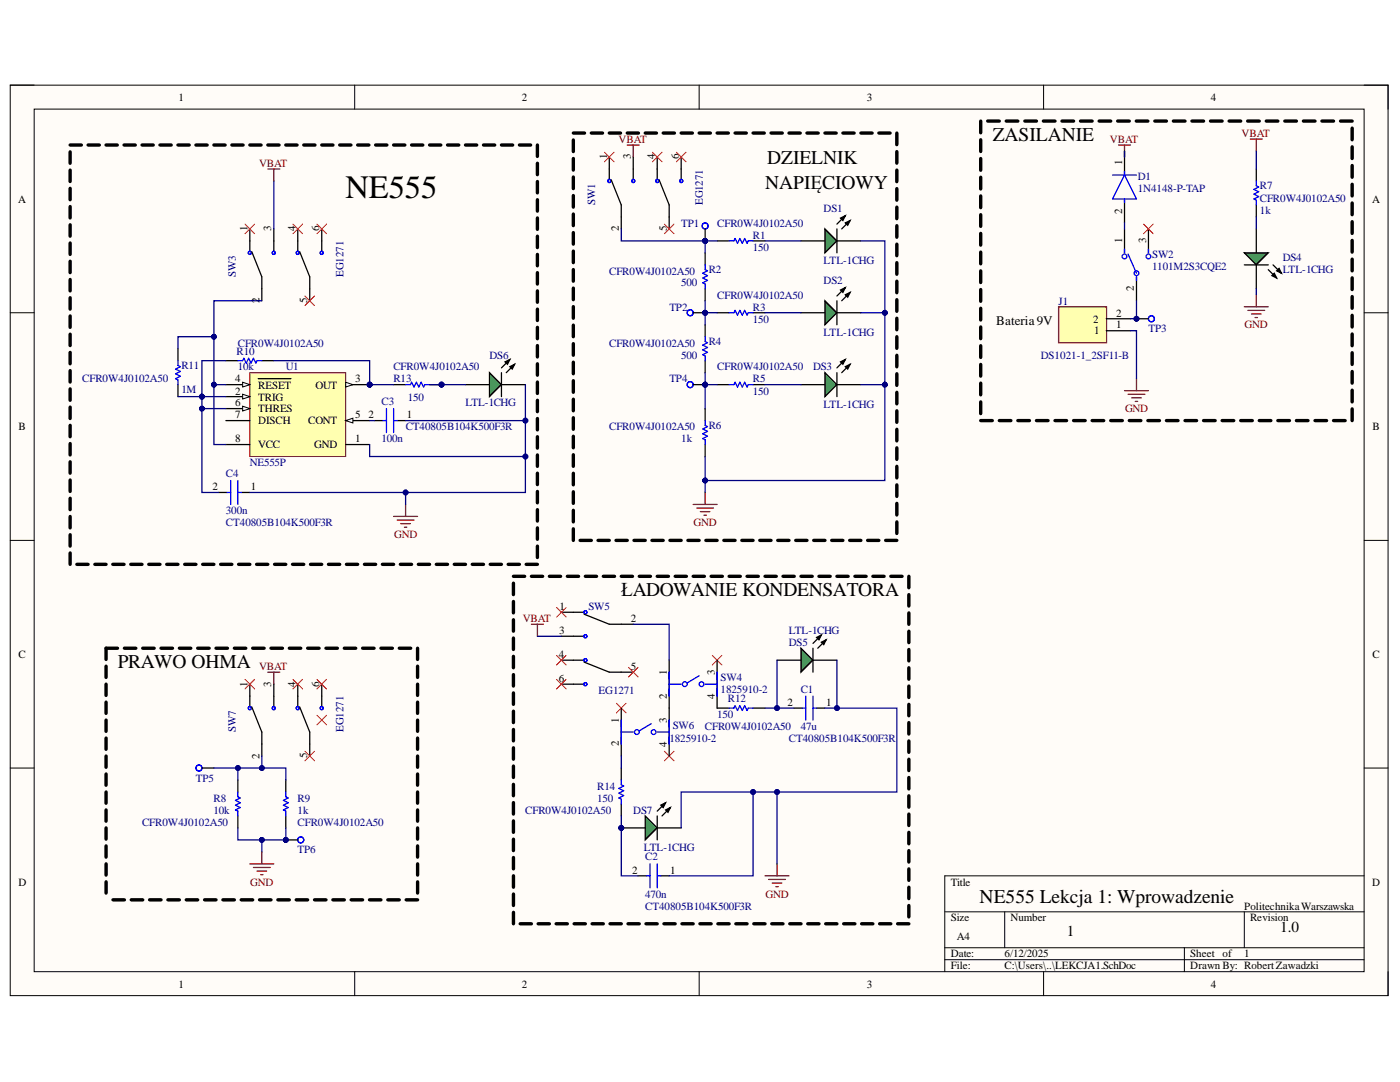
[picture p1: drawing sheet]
<svg xmlns="http://www.w3.org/2000/svg" width="279mm" height="216mm" viewBox="0 0 279 216" stroke-linecap="round" stroke-linejoin="round" font-family="sans-serif">
<defs><g id="words">
<text font-size="6.5" x="68.9" y="39.5">NE555</text>
<g font-size="3.9">
<text x="198.1" y="28.2">ZASILANIE</text>
<text x="153.1" y="32.6">DZIELNIK</text>
<text x="152.7" y="37.7">NAPIĘCIOWY</text>
<text x="123.9" y="119">ŁADOWANIE KONDENSATORA</text>
<text x="23.5" y="133.3">PRAWO OHMA</text>
<text x="195.5" y="180.1">NE555 Lekcja 1: Wprowadzenie</text>
</g>
<g font-size="3">
<text x="212.9" y="186.8">1</text>
<text x="255.5" y="186.1">1.0</text>
</g>
<text font-size="2.6" x="198.8" y="64.8">Bateria9V</text>
<g font-size="2.2">
<text x="35.6" y="20.1">1</text>
<text x="104.1" y="20.1">2</text>
<text x="173" y="20.1">3</text>
<text x="241.6" y="20.1">4</text>
<text x="121.1" y="31.8" transform="rotate(-90 121.1 31.8)">1</text>
<text x="125.9" y="31.8" transform="rotate(-90 125.9 31.8)">3</text>
<text x="130.7" y="31.8" transform="rotate(-90 130.7 31.8)">4</text>
<text x="135.4" y="31.8" transform="rotate(-90 135.4 31.8)">6</text>
<text x="223.9" y="33" transform="rotate(-90 223.9 33)">1</text>
<text x="3.6" y="40.4">A</text>
<text x="273.8" y="40.4">A</text>
<text x="49.4" y="46.2" transform="rotate(-90 49.4 46.2)">1</text>
<text x="54.1" y="46.2" transform="rotate(-90 54.1 46.2)">3</text>
<text x="59" y="46.2" transform="rotate(-90 59 46.2)">4</text>
<text x="63.7" y="46.2" transform="rotate(-90 63.7 46.2)">6</text>
<text x="123.5" y="46.2" transform="rotate(-90 123.5 46.2)">2</text>
<text x="133.1" y="46.2" transform="rotate(-90 133.1 46.2)">5</text>
<text x="223.9" y="42.6" transform="rotate(-90 223.9 42.6)">2</text>
<text x="223.9" y="48.5" transform="rotate(-90 223.9 48.5)">1</text>
<text x="228.8" y="48.5" transform="rotate(-90 228.8 48.5)">3</text>
<text x="226.3" y="58.1" transform="rotate(-90 226.3 58.1)">2</text>
<text x="51.8" y="60.5" transform="rotate(-90 51.8 60.5)">2</text>
<text x="61.3" y="60.5" transform="rotate(-90 61.3 60.5)">5</text>
<text x="218.2" y="64.4">2</text>
<text x="222.7" y="65.5">1</text>
<text x="222.7" y="63.2">2</text>
<text x="218.4" y="66.7">1</text>
<text x="47" y="76.3">4</text>
<text x="51.5" y="77.6">RESET</text>
<text x="62.9" y="77.6">OUT</text>
<text x="70.9" y="76.3">3</text>
<text x="47" y="78.7">2</text>
<text x="47" y="81.1">6</text>
<text x="47" y="83.5">7</text>
<text x="51.5" y="79.9">TRIG</text>
<text x="51.5" y="82.3">THRES</text>
<text x="70.9" y="83.5">5</text>
<text x="73.5" y="83.5">2</text>
<text x="81.2" y="83.5">1</text>
<text x="3.7" y="85.8">B</text>
<text x="47" y="88.3">8</text>
<text x="51.5" y="84.7">DISCH</text>
<text x="51.5" y="89.5">VCC</text>
<text x="61.5" y="84.7">CONT</text>
<text x="62.7" y="89.5">GND</text>
<text x="70.9" y="88.3">1</text>
<text x="273.9" y="85.8">B</text>
<text x="42.4" y="97.8">2</text>
<text x="50.1" y="97.8">1</text>
<text x="111.7" y="121.7">1</text>
<text x="125.9" y="124.2">2</text>
<text x="3.7" y="131.3">C</text>
<text x="111.5" y="131.3">4</text>
<text x="111.6" y="126.5">3</text>
<text x="273.9" y="131.3">C</text>
<text x="49.4" y="137" transform="rotate(-90 49.4 137)">1</text>
<text x="54.1" y="137" transform="rotate(-90 54.1 137)">3</text>
<text x="59" y="137" transform="rotate(-90 59 137)">4</text>
<text x="63.7" y="137" transform="rotate(-90 63.7 137)">6</text>
<text x="111.5" y="136.1">6</text>
<text x="125.9" y="133.7">5</text>
<text x="133.1" y="134.6" transform="rotate(-90 133.1 134.6)">1</text>
<text x="142.6" y="134.6" transform="rotate(-90 142.6 134.6)">3</text>
<text x="133.1" y="139.4" transform="rotate(-90 133.1 139.4)">2</text>
<text x="142.6" y="139.5" transform="rotate(-90 142.6 139.5)">4</text>
<text x="157.2" y="140.9">2</text>
<text x="164.9" y="140.9">1</text>
<text x="123.5" y="148.9" transform="rotate(-90 123.5 148.9)">2</text>
<text x="123.5" y="144.2" transform="rotate(-90 123.5 144.2)">1</text>
<text x="133.1" y="149" transform="rotate(-90 133.1 149)">4</text>
<text x="133.1" y="144.2" transform="rotate(-90 133.1 144.2)">3</text>
<text x="51.8" y="151.4" transform="rotate(-90 51.8 151.4)">2</text>
<text x="61.3" y="151.3" transform="rotate(-90 61.3 151.3)">5</text>
<text x="3.7" y="176.8">D</text>
<text x="126.1" y="174.3">2</text>
<text x="133.8" y="174.3">1</text>
<text x="189.8" y="176.8">Title</text>
<text x="273.8" y="176.8">D</text>
<text x="189.8" y="183.9">Size</text>
<text x="201.7" y="183.9">Number</text>
<text x="248.3" y="181.5">PolitechnikaWarszawska</text>
<text x="249.5" y="183.9">Revision</text>
<text x="189.8" y="191.1">Date:</text>
<text x="190.9" y="187.5">A4</text>
<text x="200.5" y="191.1">6/12/2025</text>
<text x="237.6" y="191.1">Sheet of</text>
<text x="248.3" y="191.1">1</text>
<text x="35.6" y="197.1">1</text>
<text x="104.1" y="197.1">2</text>
<text x="173" y="197.1">3</text>
<text x="189.8" y="193.4">File:</text>
<text x="200.5" y="193.4">C:\Users\..\LEKCJA1.SchDoc</text>
<text x="237.6" y="193.4">Drawn By: RobertZawadzki</text>
<text x="241.6" y="197.1">4</text>
</g>
<g font-size="2.2" fill="#800000">
<text x="123.4" y="28.5">VBAT</text>
<text x="221.5" y="28.5">VBAT</text>
<text x="247.8" y="27.3">VBAT</text>
<text x="51.7" y="33.3">VBAT</text>
<text x="248.4" y="65.5">GND</text>
<text x="224.5" y="82.3">GND</text>
<text x="78.7" y="107.4">GND</text>
<text x="138.4" y="105">GND</text>
<text x="104.3" y="124.2">VBAT</text>
<text x="51.7" y="133.7">VBAT</text>
<text x="49.9" y="176.8">GND</text>
<text x="152.8" y="179.1">GND</text>
</g>
<g font-size="2.2" fill="#000080">
<text x="227.1" y="35.9">D1</text>
<text x="118.8" y="40.9" transform="rotate(-90 118.8 40.9)">SW1</text>
<text x="140.3" y="40.9" transform="rotate(-90 140.3 40.9)">EG1271</text>
<text x="227.1" y="38.3">1N4148-P-TAP</text>
<text x="251.4" y="37.8">R7</text>
<text x="251.4" y="40.3">CFR0W4J0102A50</text>
<text x="136" y="45.2">TP1</text>
<text x="143.1" y="45.2">CFR0W4J0102A50</text>
<text x="150.2" y="47.6">R1</text>
<text x="164.4" y="42.4">DS1</text>
<text x="251.4" y="42.6">1k</text>
<text x="150.2" y="50.1">150</text>
<text x="164.4" y="52.7">LTL-1CHG</text>
<text x="229.9" y="51.4">SW2</text>
<text x="229.9" y="53.9">1101M2S3CQE2</text>
<text x="256" y="52.2">DS4</text>
<text x="47" y="55.2" transform="rotate(-90 47 55.2)">SW3</text>
<text x="68.5" y="55.2" transform="rotate(-90 68.5 55.2)">EG1271</text>
<text x="121.6" y="54.8">CFR0W4J0102A50</text>
<text x="136" y="57.2">500</text>
<text x="141.4" y="54.5">R2</text>
<text x="143.1" y="59.6">CFR0W4J0102A50</text>
<text x="164.4" y="56.7">DS2</text>
<text x="256" y="54.5">LTL-1CHG</text>
<text x="133.6" y="62">TP2</text>
<text x="150.2" y="64.4">150</text>
<text x="150.2" y="62">R3</text>
<text x="211.2" y="60.8">J1</text>
<text x="47.2" y="70.8">R10</text>
<text x="47.5" y="69.2">CFR0W4J0102A50</text>
<text x="97.7" y="71.5">DS6</text>
<text x="121.6" y="69.2">CFR0W4J0102A50</text>
<text x="136" y="71.5">500</text>
<text x="141.4" y="68.9">R4</text>
<text x="164.4" y="67">LTL-1CHG</text>
<text x="207.7" y="71.5">DS1021-1_2SF11-B</text>
<text x="229.2" y="66.3">TP3</text>
<text x="16.4" y="76.3">CFR0W4J0102A50</text>
<text x="36.2" y="73.7">R11</text>
<text x="47.5" y="73.9">10k</text>
<text x="57" y="73.9">U1</text>
<text x="78.5" y="76.3">R13</text>
<text x="78.5" y="73.9">CFR0W4J0102A50</text>
<text x="133.6" y="76.3">TP4</text>
<text x="143.1" y="73.9">CFR0W4J0102A50</text>
<text x="150.2" y="76.3">R5</text>
<text x="162.3" y="73.9">DS3</text>
<text x="36.2" y="78.5">1M</text>
<text x="76.1" y="80.8">C3</text>
<text x="81.4" y="79.9">150</text>
<text x="92.9" y="81.1">LTL-1CHG</text>
<text x="150.2" y="78.7">150</text>
<text x="164.4" y="81.4">LTL-1CHG</text>
<text x="76.1" y="88.3">100n</text>
<text x="81" y="85.8">CT40805B104K500F3R</text>
<text x="121.6" y="85.8">CFR0W4J0102A50</text>
<text x="136" y="88.3">1k</text>
<text x="141.4" y="85.7">R6</text>
<text x="45.1" y="95.2">C4</text>
<text x="49.8" y="93">NE555P</text>
<text x="45.1" y="102.6">300n</text>
<text x="45.1" y="105">CT40805B104K500F3R</text>
<text x="117.4" y="121.7">SW5</text>
<text x="157.4" y="128.9">DS5</text>
<text x="157.4" y="126.5">LTL-1CHG</text>
<text x="143.8" y="135.8">SW4</text>
<text x="119.5" y="138.4">EG1271</text>
<text x="143.1" y="143.3">150</text>
<text x="143.8" y="138.2">1825910-2</text>
<text x="145.3" y="140.1">R12</text>
<text x="159.8" y="138.2">C1</text>
<text x="47" y="146.1" transform="rotate(-90 47 146.1)">SW7</text>
<text x="68.5" y="146.1" transform="rotate(-90 68.5 146.1)">EG1271</text>
<text x="133.6" y="148">1825910-2</text>
<text x="134.3" y="145.4">SW6</text>
<text x="140.7" y="145.6">CFR0W4J0102A50</text>
<text x="157.4" y="148">CT40805B104K500F3R</text>
<text x="159.8" y="145.6">47u</text>
<text x="39.1" y="156">TP5</text>
<text x="42.6" y="160">R8</text>
<text x="59.4" y="160">R9</text>
<text x="119.2" y="160">150</text>
<text x="119.2" y="157.6">R14</text>
<text x="28.3" y="164.8">CFR0W4J0102A50</text>
<text x="42.6" y="162.4">10k</text>
<text x="59.4" y="162.4">1k</text>
<text x="59.4" y="164.8">CFR0W4J0102A50</text>
<text x="104.8" y="162.4">CFR0W4J0102A50</text>
<text x="126.4" y="162.4">DS7</text>
<text x="59.4" y="170.2">TP6</text>
<text x="128.5" y="169.8">LTL-1CHG</text>
<text x="128.8" y="171.7">C2</text>
<text x="128.8" y="179.1">470n</text>
<text x="128.8" y="181.5">CT40805B104K500F3R</text>
</g>
</g></defs>
<path d="M2 17h275v181.7h-275z" fill-rule="evenodd" fill="#fffcf8"/>
<path d="M2 17h275v181.7h-275z" fill="none" stroke="#000" stroke-width=".2"/>
<path d="M6.8 21.8h265.4v172.1h-265.4z" fill-rule="evenodd" fill="#fffcf8"/>
<g fill="none" stroke="#000" stroke-width=".2">
<path d="M2 17h4.8M70.8 17v4.8M139.5 17v4.8M208.3 17v4.8M272.2 17h4.8v4.8M6.8 21.8h265.4v172.1h-265.4zM2 62.4h4.8M272.2 62.4h4.8M2 107.8h4.8M272.2 107.8h4.8M2 153.2h4.8M272.2 153.2h4.8"/>
<path d="M272.2 174.8h-83.7v19.1M70.8 193.9v4.8M139.5 193.9v4.8M188.5 181.9h83.7M188.5 189.1h83.7M188.5 191.5h83.7M200.5 181.9v7.2M208.3 193.9v4.8M236.4 189.1v4.8M248.3 181.9v7.2M277 193.9v4.8"/>
</g>
<circle cx="73.8" cy="76.7" r=".48" fill="#000080"/>
<circle cx="73.8" cy="76.7" r=".48" fill="none" stroke="#000080" stroke-width=".2"/>
<path d="M49.9 74.4h19.1v16.7h-19.1z" fill-rule="evenodd" fill="#ffffb0"/>
<path d="M49.9 74.4h19.1v16.7h-19.1z" fill="none" stroke="#800000" stroke-width=".2"/>
<path d="M45.1 79.1h4.8M69 88.7h4.8" fill="none" stroke="#000" stroke-width=".25"/>
<path d="M48.4 78.7l1.5 .4-1.5 .5z" fill="#f8fcff"/>
<path d="M48.4 78.7l1.5 .4-1.5 .5z" fill="none" stroke="#000" stroke-width=".2"/>
<path d="M69 76.8h4.8" fill="none" stroke="#000" stroke-width=".25"/>
<path d="M69 76.3l1.4 .5-1.4 .4z" fill="#f8fcff"/>
<path d="M69 76.3l1.4 .5-1.4 .4z" fill="none" stroke="#000" stroke-width=".2"/>
<circle cx="73.8" cy="76.7" r=".48" fill="#000080"/>
<circle cx="73.8" cy="76.7" r=".48" fill="none" stroke="#000080" stroke-width=".2"/>
<path d="M45.1 76.8h4.8" fill="none" stroke="#000" stroke-width=".25"/>
<path d="M48.4 76.3l1.5 .5-1.5 .4z" fill="#f8fcff"/>
<path d="M48.4 76.3l1.5 .5-1.5 .4z" fill="none" stroke="#000" stroke-width=".2"/>
<path d="M51.5 75.6h6.6M69 83.9h4.8" fill="none" stroke="#000" stroke-width=".25"/>
<path d="M69 83.9l1.4-.5v1z" fill="#f8fcff"/>
<path d="M69 83.9l1.4-.5v1z" fill="none" stroke="#000" stroke-width=".2"/>
<path d="M45.1 81.5h4.8" fill="none" stroke="#000" stroke-width=".25"/>
<path d="M48.4 81.1l1.5 .4-1.5 .5z" fill="#f8fcff"/>
<path d="M48.4 81.1l1.5 .4-1.5 .5z" fill="none" stroke="#000" stroke-width=".2"/>
<path d="M92.9 76.8h4.8M100.1 76.8h4.8M45.1 83.9h4.8M45.1 88.7h4.8" fill="none" stroke="#000" stroke-width=".25"/>
<path d="M78.6 103h4.7M79.3 103.8h3.3M80 104.5h1.9M80.7 105.2h.5M80.9 100.7v2.3" fill="none" stroke="#800000" stroke-width=".25"/>
<path d="M97.7 74.4l2.4 2.4-2.4 2.3z" fill="#00bf00"/>
<path d="M35.5 69.6v2.4M35.5 76.8v2.3M45.1 72h2.4M52.3 72h2.3M97.7 74.4l2.4 2.4-2.4 2.3zM100.1 74.4v4.7M100.8 72.2l1-.5-.5 1zM101.8 73.2l.9-.5-.5 .9zM101.8 71.7l-1.7 1.7M102.7 72.7l-1.7 1.7" fill="none" stroke="#000" stroke-width=".25"/>
<path d="M100.8 72.2l1-.5-.5 1zM101.8 73.2l.9-.5-.5 .9z" fill="#000"/>
<path d="M35.5 72v.9l.5 .3-1 .4 1 .5-1 .5 1 .5-1 .5 .5 .2v1M47.5 72h.9l.3-.5 .4 .9 .5-.9 .5 .9 .5-.9 .5 .9 .2-.4h1" fill="none" stroke="#00f" stroke-width=".25"/>
<circle cx="88.1" cy="76.7" r=".48" fill="#000080"/>
<circle cx="88.1" cy="76.7" r=".48" fill="none" stroke="#000080" stroke-width=".2"/>
<path d="M85.7 76.8h2.4" fill="none" stroke="#000" stroke-width=".25"/>
<circle cx="88.1" cy="76.7" r=".48" fill="#000080"/>
<circle cx="88.1" cy="76.7" r=".48" fill="none" stroke="#000080" stroke-width=".2"/>
<path d="M224.4 30.1v4.8M224.4 39.7v4.8M250.7 45.7v4.8M250.7 52.9v4.7M78.6 76.8h2.3M43.6 98.3h1.7M48.2 98.3h1.7M74.7 83.9h1.7M79.3 83.9h1.6" fill="none" stroke="#000" stroke-width=".25"/>
<g fill="none" stroke="#00f" stroke-width=".25">
<path d="M222 34.9h4.8M224.4 34.9l2.4 4.8h-4.8zM224.4 34.2v.7M224.4 39.7v.7M80.9 76.8h1l.2-.5 .5 .9 .5-.9 .5 .9 .5-.9 .4 .9 .3-.4h.9M45.3 98.3h.7M46 95.9v4.8M47.5 95.9v4.8M47.5 98.3h.7M76.4 83.9h.7M77.1 81.5v4.8M78.6 81.5v4.8"/>
<path d="M78.6 83.9h.7"/>
</g>
<g fill="none" stroke="#800000" stroke-width=".25">
<path d="M223.2 28.9h2.4M224.4 28.9v2.4M249.5 27.7h2.4M250.7 27.7v2.4M250.7 58.8v2.4M224.4 78h4.8M225.1 78.7h3.4M225.8 79.4h2M226.8 75.6v2.4M248.3 61.2h4.8M249 61.9h3.4M249.8 62.7h1.9"/>
<path d="M250.5 63.4h.5M226.6 80.1h.4"/>
</g>
<path d="M248.3 50.5h4.8l-2.4 2.4z" fill="#00bf00"/>
<path d="M248.3 50.5h4.8l-2.4 2.4zM248.3 52.9h4.8M253.1 53.8l1.7 1.7M253.8 55l.5-.5 .5 1zM254.1 52.9l1.6 1.6M254.8 54l.5-.4 .4 .9z" fill="none" stroke="#000" stroke-width=".25"/>
<path d="M253.8 55l.5-.5 .5 1zM254.8 54l.5-.4 .4 .9z" fill="#000"/>
<path d="M211.3 61.2h9.5v7.2h-9.5z" fill-rule="evenodd" fill="#ffffb0"/>
<path d="M211.3 61.2h9.5v7.2h-9.5zM53.5 134.1h2.3M54.6 134.1v2.4M49.9 172.4h4.7M50.6 173.1h3.3M51.3 173.8h1.9M52 174.5h.5M52.3 170v2.4" fill="none" stroke="#800000" stroke-width=".25"/>
<path d="M250.7 33.7v2.4M250.7 40.9v2.4M220.8 66h4.8M220.8 63.6h4.8M47.5 155.6v2.4M57 155.6v2.4M47.5 162.8v2.4M57 162.8v2.4" fill="none" stroke="#000" stroke-width=".25"/>
<path d="M250.7 36.1v1l.5 .2-1 .5 1 .5-1 .4 1 .5-1 .5 .5 .2v1M47.5 158v1l.4 .2-.9 .5 .9 .5-.9 .5 .9 .4-.9 .5 .5 .3v.9M57 158v1l.5 .2-.9 .5 .9 .5-.9 .5 .9 .4-.9 .5 .4 .3v.9" fill="none" stroke="#00f" stroke-width=".25"/>
<circle cx="124" cy="165.2" r=".48" fill="#000080"/>
<circle cx="124" cy="165.2" r=".48" fill="none" stroke="#000080" stroke-width=".2"/>
<path d="M124 165.2h4.8" fill="none" stroke="#000" stroke-width=".25"/>
<circle cx="124" cy="165.2" r=".48" fill="#000080"/>
<circle cx="124" cy="165.2" r=".48" fill="none" stroke="#000080" stroke-width=".2"/>
<path d="M131.2 165.2h4.7" fill="none" stroke="#000" stroke-width=".25"/>
<path d="M128.8 162.8l2.4 2.4-2.4 2.4z" fill="#00bf00"/>
<path d="M155.1 131.7h4.8M162.2 131.7h4.8M128.8 162.8l2.4 2.4-2.4 2.4zM131.2 162.8v4.8M131.9 160.7l.9-.5-.4 .9zM132.8 161.6l1-.5-.5 1zM132.8 160.2l-1.6 1.7M133.8 161.1l-1.7 1.7" fill="none" stroke="#000" stroke-width=".25"/>
<path d="M131.9 160.7l.9-.5-.4 .9zM132.8 161.6l1-.5-.5 1z" fill="#000"/>
<path d="M159.9 129.3l2.3 2.4-2.3 2.4z" fill="#00bf00"/>
<g fill="none" stroke="#000" stroke-width=".25">
<path d="M159.9 48.1h4.7M167 48.1h4.8M159.9 129.3l2.3 2.4-2.3 2.4zM162.2 129.3v4.8M163 127.2l.9-.5-.5 1zM163.9 128.1l1-.4-.5 .9zM163.9 126.7l-1.7 1.7M164.9 127.7l-1.7 1.6M124 153.2v2.4M143.1 141.3h2.4M150.3 141.3h2.4M158.4 141.3h1.7"/>
<path d="M163 141.3h1.6M124 160.4v2.4M127.3 174.8h1.7M131.9 174.8h1.7"/>
</g>
<path d="M163 127.2l.9-.5-.5 1zM163.9 128.1l1-.4-.5 .9z" fill="#000"/>
<path d="M160.8 138.9v4.8M162.2 138.9v4.8M124 155.6v1l.5 .2-1 .5 1 .5-1 .5 1 .4-1 .5 .5 .3v.9M145.5 141.3h1l.2-.5 .5 1 .5-1 .4 1 .5-1 .5 1 .2-.5h1M160.1 141.3h.7M162.2 141.3h.8M129 174.8h.7M129.7 172.4v4.8M131.2 172.4v4.8M131.2 174.8h.7" fill="none" stroke="#00f" stroke-width=".25"/>
<path d="M106.1 124.6h2.3M107.3 124.6v2.4M152.7 174.8h4.8M153.4 175.5h3.4M154.1 176.2h1.9M154.8 176.9h.5M155.1 172.4v2.4" fill="none" stroke="#800000" stroke-width=".25"/>
<path d="M164.6 45.7l2.4 2.4-2.4 2.4z" fill="#00bf00"/>
<path d="M164.6 45.7l2.4 2.4-2.4 2.4zM167 45.7v4.8M167.7 43.5l1-.5-.5 1zM168.7 44.5l1-.5-.5 1zM168.7 43l-1.7 1.7M169.7 44l-1.7 1.7M159.9 62.4h4.7M167 62.4h4.8" fill="none" stroke="#000" stroke-width=".25"/>
<path d="M167.7 43.5l1-.5-.5 1zM168.7 44.5l1-.5-.5 1z" fill="#000"/>
<path d="M164.6 60l2.4 2.4-2.4 2.4z" fill="#00bf00"/>
<path d="M167.7 57.9l1-.5-.5 .9zM168.7 58.8l1-.5-.5 1zM168.7 57.4l-1.7 1.7M169.7 58.3l-1.7 1.7M159.9 76.8h4.7M164.6 60l2.4 2.4-2.4 2.4zM167 60v4.8M167 76.8h4.8" fill="none" stroke="#000" stroke-width=".25"/>
<path d="M167.7 57.9l1-.5-.5 .9zM168.7 58.8l1-.5-.5 1z" fill="#000"/>
<path d="M164.6 74.4l2.4 2.4-2.4 2.3z" fill="#00bf00"/>
<g fill="none" stroke="#000" stroke-width=".25">
<path d="M140.7 50.5v2.3M140.7 57.6v2.4M224.4 45.7v4.8M226.8 55.2v4.8M229.2 45.7v4.8M140.7 64.8v2.4M140.7 72v2.4M143.1 62.4h2.4M143.1 76.8h2.4M150.3 62.4h2.4M150.3 76.8h2.4M164.6 74.4l2.4 2.4-2.4 2.3z"/>
<path d="M167 74.4v4.7M167.7 72.2l1-.5-.5 1zM168.7 73.2l1-.5-.5 .9zM168.7 71.7l-1.7 1.7M169.7 72.7l-1.7 1.7M140.7 81.5v2.4M140.7 88.7v2.4M133.6 131.7v19.2M143.1 131.7v9.6M124 141.3v9.6"/>
</g>
<path d="M167.7 72.2l1-.5-.5 1zM168.7 73.2l1-.5-.5 .9z" fill="#000"/>
<g fill="none" stroke="#00f" stroke-width=".25">
<path d="M140.7 52.8v1l.5 .2-1 .5 1 .5-1 .5 1 .5-1 .4 .5 .3v.9M224.4 49.7v.8M225.1 50.7l1.7 3.8M226.8 55.2v.8M229.2 49.7v.8M140.7 67.2v.9l.5 .3-1 .5 1 .4-1 .5 1 .5-1 .5 .5 .2v1M145.5 62.4h1l.2-.5 .5 1 .5-1 .4 1 .5-1 .5 1 .2-.5h1M145.5 76.8h1l.2-.5 .5 .9 .5-.9 .4 .9 .5-.9 .5 .9 .2-.4h1M140.7 83.9v1l.5 .2-1 .5 1 .5-1 .5 1 .4-1 .5 .5 .2v1M133.6 134.1v4.8M133.6 136.5h2.3M139.5 134.8l-2.4 1.5"/>
<path d="M140.7 136.5h2.4M143.1 134.1v4.8M124 146.1h2.4M124 143.7v4.8M130 144.4l-2.4 1.4M131.2 146.1h2.4M133.6 143.7v4.8"/>
<circle cx="224.4" cy="51.2" r=".48"/>
<circle cx="226.8" cy="54.5" r=".48"/>
<circle cx="229.2" cy="51.2" r=".48"/>
<circle cx="136.7" cy="136.5" r=".48"/>
<circle cx="140" cy="136.5" r=".48"/>
<circle cx="127.1" cy="146.1" r=".48"/>
<circle cx="130.4" cy="146.1" r=".48"/>
</g>
<path d="M53.5 33.7h2.3M54.6 33.7v2.4M125.2 28.9h2.4M126.4 28.9v2.4M140.7 98.3v2.4M138.3 100.7h4.8M139 101.4h3.4M139.8 102.1h1.9M140.5 102.8h.5" fill="none" stroke="#800000" stroke-width=".25"/>
<path d="M228.2 44.7l2 1.9M230.2 44.7l-2 1.9M142.2 130.8l1.9 1.9M144.1 130.8l-1.9 1.9M123 140.3l1.9 2M124.9 140.3l-1.9 2M132.6 149.9l1.9 1.9M134.5 149.9l-1.9 1.9" fill="none" stroke="#f00" stroke-width=".2"/>
<g fill="none" stroke="#000" stroke-width=".68">
<path d="M14 30.3v2.3M14 33.9v2.3M14 37.6v2.3M14 28.9h2.2M17.6 28.9h2.2M21.2 28.9h2.2M24.8 28.9h2.2M28.3 28.9h2.3M31.9 28.9h2.3M35.5 28.9h2.3M39.1 28.9h2.2M42.7 28.9h2.2"/>
<path d="M46.3 28.9h2.2M49.9 28.9h2.2M53.5 28.9h2.2M57 28.9h2.3M60.6 28.9h2.3M64.2 28.9h2.3M67.8 28.9h2.2M71.4 28.9h2.2M75 28.9h2.2M78.6 28.9h2.2M82.1 28.9h2.3M85.7 28.9h2.3"/>
<path d="M89.3 28.9h2.3M92.9 28.9h2.2M96.5 28.9h2.2M100.1 28.9h2.2M103.7 28.9h2.2M107.3 28.9v2.3M107.3 32.6v2.3M107.3 36.2v2.3M107.3 39.9v2.2M114.4 27.9v2.3M114.4 31.6v2.3M114.4 35.3v2.3"/>
<path d="M114.4 39v2.3M114.4 26.5h2.3M118 26.5h2.3M121.6 26.5h2.2M125.2 26.5h2.2M128.8 26.5h2.2M132.4 26.5h2.2M135.9 26.5h2.3M139.5 26.5h2.3M143.1 26.5h2.3M146.7 26.5h2.2M150.3 26.5h2.2"/>
<path d="M153.9 26.5h2.2M157.5 26.5h2.2M161.1 26.5h2.2M164.6 26.5h2.3M168.2 26.5h2.3M171.8 26.5h2.3M175.4 26.5h2.2M179 26.5v2.4M179 30.2v2.4M179 33.9v2.4M179 37.6v2.3M195.7 24.2v2.3"/>
<path d="M195.7 27.9v2.3M195.7 31.6v2.4M195.7 35.4v2.3M195.7 39.1v2.3M197.1 24.2h2.3M200.8 24.2h2.3M204.5 24.2h2.3M208.2 24.2h2.3M211.9 24.2h2.4M215.6 24.2h2.4M219.4 24.2h2.3M223.1 24.2h2.3"/>
<path d="M226.8 24.2h2.3M230.5 24.2h2.3M234.2 24.2h2.3M237.9 24.2h2.3M241.6 24.2h2.3M245.3 24.2h2.3M249 24.2h2.3M252.7 24.2h2.3M256.4 24.2h2.3M260.1 24.2h2.3M263.8 24.2h2.3M267.5 24.2h2.3"/>
<path d="M269.8 25.6v2.3M269.8 29.3v2.3M269.8 33v2.4M269.8 36.8v2.3M14 41.2v2.3M14 44.9v2.2M14 48.5v2.3M14 52.1v2.3M14 55.8v2.2M14 59.4v2.3M107.3 43.5v2.3M107.3 47.1v2.3"/>
<path d="M107.3 50.8v2.2M107.3 54.4v2.3M107.3 58v2.3M114.4 42.7v2.3M114.4 46.4v2.3M114.4 50.1v2.3M114.4 53.8v2.3M114.4 57.5v2.3M179 41.3v2.3M179 45v2.3M179 48.7v2.3M179 52.4v2.3"/>
<path d="M179 56.1v2.3M179 59.8v2.3M195.7 42.8v2.4M195.7 46.6v2.3M195.7 50.3v2.3M195.7 54v2.4M195.7 57.8v2.3M269.8 40.5v2.3M269.8 44.2v2.4M269.8 48v2.3M269.8 51.7v2.3M269.8 55.4v2.4"/>
<path d="M269.8 59.2v2.3M14 63v2.3M14 66.7v2.3M14 70.3v2.3M14 74v2.2M14 77.6v2.3M107.3 61.7v2.3M107.3 65.3v2.3M107.3 69v2.2M107.3 72.6v2.3M107.3 76.2v2.3M107.3 79.9v2.2"/>
<path d="M114.4 61.2v2.3M114.4 64.9v2.3M114.4 68.6v2.3M114.4 72.3v2.3M114.4 76v2.3M114.4 79.7v2.3M179 63.5v2.3M179 67.2v2.3M179 70.9v2.3M179 74.6v2.3M179 78.3v2.3M195.7 61.5v2.3"/>
<path d="M195.7 65.2v2.4M195.7 69v2.3M195.7 72.7v2.4M195.7 76.5v2.3M269.8 62.9v2.3M269.8 66.7v2.3M269.8 70.4v2.3M269.8 74.1v2.4M269.8 77.9v2.3M14 81.2v2.3M14 84.9v2.2M14 88.5v2.3"/>
<path d="M14 92.1v2.3M14 95.8v2.3M14 99.4v2.3M107.3 83.5v2.3M107.3 87.1v2.3M107.3 90.8v2.3M107.3 94.4v2.3M107.3 98.1v2.2M114.4 83.4v2.3M114.4 87v2.4M114.4 90.7v2.3M114.4 94.4v2.3"/>
<path d="M114.4 98.1v2.3M179 82v2.3M179 85.7v2.3M179 89.4v2.3M179 93v2.4M179 96.7v2.4M195.7 80.2v2.3M195.7 83.9h2.3M199.4 83.9h2.3M203.1 83.9h2.3M206.8 83.9h2.4M210.5 83.9h2.4"/>
<path d="M214.3 83.9h2.3M218 83.9h2.3M221.7 83.9h2.3M225.4 83.9h2.3M229.1 83.9h2.3M232.8 83.9h2.3M236.5 83.9h2.3M240.2 83.9h2.3M243.9 83.9h2.3M247.6 83.9h2.3M251.3 83.9h2.3M255 83.9h2.3"/>
<path d="M258.7 83.9h2.3M262.4 83.9h2.4M266.1 83.9h2.4M269.8 81.6v2.3M14 103.1v2.2M14 106.7v2.3M14 110.3v2.3M15.3 112.6h2.3M18.9 112.6h2.3M22.5 112.6h2.3M26.1 112.6h2.2M29.7 112.6h2.2"/>
<path d="M33.3 112.6h2.2M36.9 112.6h2.2M40.4 112.6h2.3M44 112.6h2.3M47.6 112.6h2.3M51.2 112.6h2.3M54.8 112.6h2.2M58.4 112.6h2.2M62 112.6h2.2M65.6 112.6h2.2M69.1 112.6h2.3M72.7 112.6h2.3"/>
<path d="M76.3 112.6h2.3M79.9 112.6h2.2M83.5 112.6h2.2M87.1 112.6h2.2M90.7 112.6h2.2M94.2 112.6h2.3M97.8 112.6h2.3M101.4 112.6h2.3M102.5 116.4v2.3M102.5 115h2.2M105 112.6h2.3M106.1 115h2.2"/>
<path d="M107.3 101.7v2.3M107.3 105.3v2.3M107.3 109v2.2M109.6 115h2.3M113.2 115h2.3M114.4 101.8v2.3M114.4 105.5v2.3M115.8 107.8h2.2M116.8 115h2.3M119.4 107.8h2.2M120.4 115h2.2M122.9 107.8h2.3"/>
<path d="M124 115h2.2M126.5 107.8h2.3M127.6 115h2.2M130.1 107.8h2.3M131.2 115h2.2M133.7 107.8h2.2M134.7 115h2.3M137.3 107.8h2.2M138.3 115h2.3M140.9 107.8h2.2M141.9 115h2.3M144.5 107.8h2.2"/>
<path d="M145.5 115h2.2M148 107.8h2.3M149.1 115h2.2M151.6 107.8h2.3M152.7 115h2.2M155.2 107.8h2.3M156.3 115h2.2M158.8 107.8h2.3M159.9 115h2.2M162.4 107.8h2.2M163.4 115h2.3M166 107.8h2.2"/>
<path d="M167 115h2.3M169.6 107.8h2.2M170.6 115h2.3M173.2 107.8h2.2M174.2 115h2.2M176.7 107.8h2.3M177.8 115h2.2M179 100.4v2.4M179 104.1v2.3M181.4 115v2.3M181.4 118.7v2.2M21.2 132.9v2.3"/>
<path d="M21.2 136.5v2.3M23.5 129.3h-2.3v2.3M24.8 129.3h2.3M28.5 129.3h2.3M32.1 129.3h2.3M35.8 129.3h2.3M39.5 129.3h2.2M43.1 129.3h2.3M46.8 129.3h2.3M50.4 129.3h2.3M54.1 129.3h2.3M57.7 129.3h2.3"/>
<path d="M61.4 129.3h2.3M65.1 129.3h2.2M68.7 129.3h2.3M72.4 129.3h2.3M76 129.3h2.3M79.7 129.3h2.3M83.3 129.3v2.3M83.3 132.9v2.3M83.3 136.5v2.3M102.5 120v2.3M102.5 123.7v2.2M102.5 127.3v2.3"/>
<path d="M102.5 131v2.2M102.5 134.6v2.3M102.5 138.3v2.2M181.4 122.3v2.3M181.4 126v2.2M181.4 129.6v2.3M181.4 133.2v2.3M181.4 136.9v2.3M21.2 140.1v2.2M21.2 143.7v2.2M21.2 147.3v2.2M21.2 150.9v2.2"/>
<path d="M21.2 154.4v2.3M21.2 158v2.3M83.3 140.1v2.2M83.3 143.7v2.2M83.3 147.3v2.2M83.3 150.9v2.2M83.3 154.4v2.3M83.3 158v2.3M102.5 141.9v2.3M102.5 145.6v2.2M102.5 149.2v2.3M102.5 152.9v2.2"/>
<path d="M102.5 156.5v2.3M181.4 140.5v2.3M181.4 144.2v2.3M181.4 147.8v2.3M181.4 151.5v2.3M181.4 155.1v2.3M181.4 158.8v2.3M21.2 161.6v2.3M21.2 165.2v2.2M21.2 168.8v2.2M21.2 172.4v2.2M21.2 176v2.2"/>
<path d="M22.5 179.6h2.3M26.2 179.6h2.3M29.9 179.6h2.2M33.5 179.6h2.3M37.2 179.6h2.3M40.8 179.6h2.3M44.5 179.6h2.3M48.1 179.6h2.3M51.8 179.6h2.3M55.5 179.6h2.2M59.1 179.6h2.3M62.8 179.6h2.3"/>
<path d="M66.4 179.6h2.3M70.1 179.6h2.3M73.7 179.6h2.3M77.4 179.6h2.3M81.1 179.6h2.2M83.3 161.6v2.3M83.3 165.2v2.2M83.3 168.8v2.2M83.3 172.4v2.2M83.3 176v2.2M102.5 160.2v2.2M102.5 163.8v2.3"/>
<path d="M102.5 167.5v2.2M102.5 171.1v2.3M102.5 174.8v2.2M102.5 178.4v2.3M181.4 162.4v2.3M181.4 166.1v2.3M181.4 169.7v2.3M181.4 173.4v2.3M181.4 177v2.3M102.5 182v2.3M103.8 184.3h2.3M107.4 184.3h2.2"/>
<path d="M111 184.3h2.2M114.6 184.3h2.2M118.2 184.3h2.2M121.7 184.3h2.3M125.3 184.3h2.3M128.9 184.3h2.3M132.5 184.3h2.2M136.1 184.3h2.2M139.7 184.3h2.2M143.3 184.3h2.2M146.9 184.3h2.2M150.4 184.3h2.3"/>
<path d="M154 184.3h2.3M157.6 184.3h2.3M161.2 184.3h2.2M164.8 184.3h2.2M168.4 184.3h2.2M172 184.3h2.2M175.5 184.3h2.3M179.1 184.3h2.3M181.4 180.7v2.3"/>
</g>
<circle cx="57" cy="167.6" r=".48" fill="#000080"/>
<circle cx="57" cy="167.6" r=".48" fill="none" stroke="#000080" stroke-width=".2"/>
<circle cx="60" cy="167.6" r=".6" fill="none" stroke="#00f" stroke-width=".25"/>
<path d="M57 167.6h2.4" fill="none" stroke="#000" stroke-width=".25"/>
<circle cx="57" cy="167.6" r=".48" fill="#000080"/>
<circle cx="57" cy="167.6" r=".48" fill="none" stroke="#000080" stroke-width=".2"/>
<g fill="none" stroke="#00f" stroke-width=".25">
<path d="M145.5 48.1h1l.2-.5 .5 .9 .5-.9 .4 .9 .5-.9 .5 .9 .2-.4h1"/>
<circle cx="39.7" cy="153.2" r=".6"/>
</g>
<path d="M143.1 48.1h2.4M150.3 48.1h2.4M40.3 153.2h2.4" fill="none" stroke="#000" stroke-width=".25"/>
<circle cx="140.7" cy="48.1" r=".48" fill="#000080"/>
<circle cx="140.7" cy="48.1" r=".48" fill="none" stroke="#000080" stroke-width=".2"/>
<circle cx="140.7" cy="45.1" r=".6" fill="none" stroke="#00f" stroke-width=".25"/>
<path d="M140.7 45.7v2.4" fill="none" stroke="#000" stroke-width=".25"/>
<circle cx="140.7" cy="48.1" r=".48" fill="#000080"/>
<circle cx="140.7" cy="48.1" r=".48" fill="none" stroke="#000080" stroke-width=".2"/>
<circle cx="140.7" cy="62.4" r=".48" fill="#000080"/>
<circle cx="140.7" cy="62.4" r=".48" fill="none" stroke="#000080" stroke-width=".2"/>
<circle cx="137.7" cy="62.4" r=".6" fill="none" stroke="#00f" stroke-width=".25"/>
<path d="M138.3 62.4h2.4" fill="none" stroke="#000" stroke-width=".25"/>
<circle cx="140.7" cy="62.4" r=".48" fill="#000080"/>
<circle cx="140.7" cy="62.4" r=".48" fill="none" stroke="#000080" stroke-width=".2"/>
<circle cx="140.7" cy="76.7" r=".48" fill="#000080"/>
<circle cx="140.7" cy="76.7" r=".48" fill="none" stroke="#000080" stroke-width=".2"/>
<circle cx="137.7" cy="76.8" r=".6" fill="none" stroke="#00f" stroke-width=".25"/>
<path d="M138.3 76.8h2.4" fill="none" stroke="#000" stroke-width=".25"/>
<circle cx="140.7" cy="76.7" r=".48" fill="#000080"/>
<circle cx="140.7" cy="76.7" r=".48" fill="none" stroke="#000080" stroke-width=".2"/>
<circle cx="226.8" cy="63.6" r=".48" fill="#000080"/>
<circle cx="226.8" cy="63.6" r=".48" fill="none" stroke="#000080" stroke-width=".2"/>
<circle cx="229.8" cy="63.6" r=".6" fill="none" stroke="#00f" stroke-width=".25"/>
<path d="M226.8 63.6h2.4" fill="none" stroke="#000" stroke-width=".25"/>
<circle cx="226.8" cy="63.6" r=".48" fill="#000080"/>
<circle cx="226.8" cy="63.6" r=".48" fill="none" stroke="#000080" stroke-width=".2"/>
<g fill="none" stroke="#000" stroke-width=".25">
<path d="M121.6 31.3v4.5M122 35.9l2 5v4.8M126.4 31.3v4.5M131.2 31.3v4.5M131.5 35.9l2.1 5v4.8M135.9 31.3v4.5M49.9 45.7v4.4M50.2 50.2l2.1 5v4.8M54.6 45.7v4.4M59.4 45.7v4.4M59.8 50.2l2 5v4.8M64.2 45.7v4.4"/>
<path d="M49.9 136.5v4.4M54.6 136.5v4.4M59.4 136.5v4.4M64.2 136.5v4.4M112 131.7h4.5M112 136.5h4.5M112 122.2h4.5M112 127h4.5M116.6 132.1l5 2h4.8M116.6 122.6l5 2h4.8M50.2 141.1l2.1 5v4.8M59.8 141.1l2 5v4.8"/>
</g>
<g fill="none" stroke="#00f" stroke-width=".25">
<circle cx="121.6" cy="36.1" r=".31"/>
<circle cx="126.4" cy="36.1" r=".31"/>
<circle cx="131.2" cy="36.1" r=".31"/>
<circle cx="135.9" cy="36.1" r=".31"/>
<circle cx="49.9" cy="50.5" r=".31"/>
<circle cx="54.6" cy="50.5" r=".31"/>
<circle cx="59.4" cy="50.5" r=".31"/>
<circle cx="64.2" cy="50.5" r=".31"/>
<circle cx="116.8" cy="122.2" r=".31"/>
<circle cx="116.8" cy="131.7" r=".31"/>
<circle cx="116.8" cy="136.5" r=".31"/>
<circle cx="116.8" cy="127" r=".31"/>
<circle cx="49.9" cy="141.3" r=".31"/>
<circle cx="54.6" cy="141.3" r=".31"/>
<circle cx="59.4" cy="141.3" r=".31"/>
<circle cx="64.2" cy="141.3" r=".31"/>
</g>
<g fill="none" stroke="#f00" stroke-width=".2">
<path d="M120.6 30.4l2 1.9M122.6 30.4l-2 1.9M130.2 30.4l1.9 1.9M132.1 30.4l-1.9 1.9M135 30.4l1.9 1.9M136.9 30.4l-1.9 1.9M48.9 44.7l1.9 1.9M50.8 44.7l-1.9 1.9M58.5 44.7l1.9 1.9M60.4 44.7l-1.9 1.9M60.9 59.1l1.9 1.9M62.8 59.1l-1.9 1.9"/>
<path d="M63.3 44.7l1.9 1.9M65.2 44.7l-1.9 1.9M132.6 44.7l1.9 1.9M134.5 44.7l-1.9 1.9M48.9 135.6l1.9 1.9M50.8 135.6l-1.9 1.9M58.5 135.6l1.9 1.9M60.4 135.6l-1.9 1.9M63.3 135.6l1.9 1.9M65.2 135.6l-1.9 1.9M60.9 149.9l1.9 1.9M62.8 149.9l-1.9 1.9"/>
<path d="M63.3 142.7l1.9 1.9M65.2 142.7l-1.9 1.9"/>
</g>
<path d="M73.8 88.7v2.4h31.1v7.2h-24v2.4" fill="none" stroke="#000080" stroke-width=".25"/>
<circle cx="104.9" cy="91.1" r=".48" fill="#000080"/>
<circle cx="104.9" cy="91.1" r=".48" fill="none" stroke="#000080" stroke-width=".2"/>
<circle cx="80.9" cy="98.3" r=".48" fill="#000080"/>
<circle cx="80.9" cy="98.3" r=".48" fill="none" stroke="#000080" stroke-width=".2"/>
<path d="M45.1 81.5h-4.8v16.8h3.3" fill="none" stroke="#000080" stroke-width=".25"/>
<circle cx="40.3" cy="81.5" r=".48" fill="#000080"/>
<circle cx="40.3" cy="81.5" r=".48" fill="none" stroke="#000080" stroke-width=".2"/>
<path d="M45.1 76.8h-2.4v11.9h2.4" fill="none" stroke="#000080" stroke-width=".25"/>
<circle cx="42.7" cy="76.7" r=".48" fill="#000080"/>
<circle cx="42.7" cy="76.7" r=".48" fill="none" stroke="#000080" stroke-width=".2"/>
<path d="M45.1 72h-4.8v7.1h4.8" fill="none" stroke="#000080" stroke-width=".25"/>
<circle cx="40.3" cy="79.1" r=".48" fill="#000080"/>
<circle cx="40.3" cy="79.1" r=".48" fill="none" stroke="#000080" stroke-width=".2"/>
<path d="M85.7 76.8h2.4" fill="none" stroke="#000080" stroke-width=".25"/>
<circle cx="88.1" cy="76.7" r=".48" fill="#000080"/>
<circle cx="88.1" cy="76.7" r=".48" fill="none" stroke="#000080" stroke-width=".2"/>
<path d="M40.3 79.1v2.4" fill="none" stroke="#000080" stroke-width=".25"/>
<circle cx="40.3" cy="81.5" r=".48" fill="#000080"/>
<circle cx="40.3" cy="81.5" r=".48" fill="none" stroke="#000080" stroke-width=".2"/>
<circle cx="40.3" cy="79.1" r=".48" fill="#000080"/>
<circle cx="40.3" cy="79.1" r=".48" fill="none" stroke="#000080" stroke-width=".2"/>
<path d="M35.5 79.1h4.8" fill="none" stroke="#000080" stroke-width=".25"/>
<circle cx="40.3" cy="79.1" r=".48" fill="#000080"/>
<circle cx="40.3" cy="79.1" r=".48" fill="none" stroke="#000080" stroke-width=".2"/>
<path d="M54.6 36.1v9.6M54.6 72h19.2v4.8" fill="none" stroke="#000080" stroke-width=".25"/>
<circle cx="73.8" cy="76.7" r=".48" fill="#000080"/>
<circle cx="73.8" cy="76.7" r=".48" fill="none" stroke="#000080" stroke-width=".2"/>
<path d="M224.4 30.1v1.2M250.7 30.1v3.6M224.4 44.5v1.2M250.7 43.3v2.4M250.7 57.6v1.2M225.6 66h1.2v9.6M73.8 83.9h.9M47.5 165.2v2.4h9.5v-2.4" fill="none" stroke="#000080" stroke-width=".25"/>
<circle cx="57" cy="167.6" r=".48" fill="#000080"/>
<circle cx="57" cy="167.6" r=".48" fill="none" stroke="#000080" stroke-width=".2"/>
<circle cx="52.3" cy="167.6" r=".48" fill="#000080"/>
<circle cx="52.3" cy="167.6" r=".48" fill="none" stroke="#000080" stroke-width=".2"/>
<path d="M52.3 167.6v2.4" fill="none" stroke="#000080" stroke-width=".25"/>
<circle cx="52.3" cy="167.6" r=".48" fill="#000080"/>
<circle cx="52.3" cy="167.6" r=".48" fill="none" stroke="#000080" stroke-width=".2"/>
<path d="M155.1 131.7v9.6" fill="none" stroke="#000080" stroke-width=".25"/>
<circle cx="155.1" cy="141.3" r=".48" fill="#000080"/>
<circle cx="155.1" cy="141.3" r=".48" fill="none" stroke="#000080" stroke-width=".2"/>
<path d="M135.9 165.2v-7.2h14.4v16.8h-16.7" fill="none" stroke="#000080" stroke-width=".25"/>
<circle cx="150.3" cy="158" r=".48" fill="#000080"/>
<circle cx="150.3" cy="158" r=".48" fill="none" stroke="#000080" stroke-width=".2"/>
<path d="M167 131.7v9.6h-2.4" fill="none" stroke="#000080" stroke-width=".25"/>
<circle cx="167" cy="141.3" r=".48" fill="#000080"/>
<circle cx="167" cy="141.3" r=".48" fill="none" stroke="#000080" stroke-width=".2"/>
<path d="M124 162.8v12h3.3" fill="none" stroke="#000080" stroke-width=".25"/>
<circle cx="124" cy="165.2" r=".48" fill="#000080"/>
<circle cx="124" cy="165.2" r=".48" fill="none" stroke="#000080" stroke-width=".2"/>
<path d="M152.7 141.3h5.7" fill="none" stroke="#000080" stroke-width=".25"/>
<circle cx="155.1" cy="141.3" r=".48" fill="#000080"/>
<circle cx="155.1" cy="141.3" r=".48" fill="none" stroke="#000080" stroke-width=".2"/>
<path d="M140.7 91.1v7.2" fill="none" stroke="#000080" stroke-width=".25"/>
<circle cx="140.7" cy="95.9" r=".48" fill="#000080"/>
<circle cx="140.7" cy="95.9" r=".48" fill="none" stroke="#000080" stroke-width=".2"/>
<path d="M140.7 74.4v2.4h2.4" fill="none" stroke="#000080" stroke-width=".25"/>
<circle cx="140.7" cy="76.7" r=".48" fill="#000080"/>
<circle cx="140.7" cy="76.7" r=".48" fill="none" stroke="#000080" stroke-width=".2"/>
<path d="M152.7 76.8h7.2M226.8 60v3.6h-1.2" fill="none" stroke="#000080" stroke-width=".25"/>
<circle cx="226.8" cy="63.6" r=".48" fill="#000080"/>
<circle cx="226.8" cy="63.6" r=".48" fill="none" stroke="#000080" stroke-width=".2"/>
<path d="M140.7 60v2.4h2.4M107.3 127h4.7M124 150.9v2.3" fill="none" stroke="#000080" stroke-width=".25"/>
<circle cx="140.7" cy="62.4" r=".48" fill="#000080"/>
<circle cx="140.7" cy="62.4" r=".48" fill="none" stroke="#000080" stroke-width=".2"/>
<path d="M140.7 62.4v2.4" fill="none" stroke="#000080" stroke-width=".25"/>
<circle cx="140.7" cy="62.4" r=".48" fill="#000080"/>
<circle cx="140.7" cy="62.4" r=".48" fill="none" stroke="#000080" stroke-width=".2"/>
<path d="M152.7 48.1h7.2M88.1 76.8h4.8" fill="none" stroke="#000080" stroke-width=".25"/>
<circle cx="88.1" cy="76.7" r=".48" fill="#000080"/>
<circle cx="88.1" cy="76.7" r=".48" fill="none" stroke="#000080" stroke-width=".2"/>
<path d="M171.8 62.4h4.8" fill="none" stroke="#000080" stroke-width=".25"/>
<circle cx="176.6" cy="62.4" r=".48" fill="#000080"/>
<circle cx="176.6" cy="62.4" r=".48" fill="none" stroke="#000080" stroke-width=".2"/>
<path d="M171.8 76.8h4.8" fill="none" stroke="#000080" stroke-width=".25"/>
<circle cx="176.6" cy="76.8" r=".48" fill="#000080"/>
<circle cx="176.6" cy="76.8" r=".48" fill="none" stroke="#000080" stroke-width=".2"/>
<path d="M171.8 48.1h4.8v47.8h-35.9" fill="none" stroke="#000080" stroke-width=".25"/>
<circle cx="176.6" cy="62.4" r=".48" fill="#000080"/>
<circle cx="176.6" cy="62.4" r=".48" fill="none" stroke="#000080" stroke-width=".2"/>
<circle cx="176.6" cy="76.8" r=".48" fill="#000080"/>
<circle cx="176.6" cy="76.8" r=".48" fill="none" stroke="#000080" stroke-width=".2"/>
<circle cx="140.7" cy="95.9" r=".48" fill="#000080"/>
<circle cx="140.7" cy="95.9" r=".48" fill="none" stroke="#000080" stroke-width=".2"/>
<path d="M140.7 76.8v4.7M152.7 62.4h7.2" fill="none" stroke="#000080" stroke-width=".25"/>
<circle cx="140.7" cy="76.7" r=".48" fill="#000080"/>
<circle cx="140.7" cy="76.7" r=".48" fill="none" stroke="#000080" stroke-width=".2"/>
<path d="M140.7 48.1v2.4" fill="none" stroke="#000080" stroke-width=".25"/>
<circle cx="140.7" cy="48.1" r=".48" fill="#000080"/>
<circle cx="140.7" cy="48.1" r=".48" fill="none" stroke="#000080" stroke-width=".2"/>
<path d="M49.9 98.3h31" fill="none" stroke="#000080" stroke-width=".25"/>
<circle cx="80.9" cy="98.3" r=".48" fill="#000080"/>
<circle cx="80.9" cy="98.3" r=".48" fill="none" stroke="#000080" stroke-width=".2"/>
<path d="M80.9 83.9h24" fill="none" stroke="#000080" stroke-width=".25"/>
<circle cx="104.9" cy="83.9" r=".48" fill="#000080"/>
<circle cx="104.9" cy="83.9" r=".48" fill="none" stroke="#000080" stroke-width=".2"/>
<path d="M104.9 76.8v14.3" fill="none" stroke="#000080" stroke-width=".25"/>
<circle cx="104.9" cy="91.1" r=".48" fill="#000080"/>
<circle cx="104.9" cy="91.1" r=".48" fill="none" stroke="#000080" stroke-width=".2"/>
<circle cx="104.9" cy="83.9" r=".48" fill="#000080"/>
<circle cx="104.9" cy="83.9" r=".48" fill="none" stroke="#000080" stroke-width=".2"/>
<path d="M73.8 76.8h4.8" fill="none" stroke="#000080" stroke-width=".25"/>
<circle cx="73.8" cy="76.7" r=".48" fill="#000080"/>
<circle cx="73.8" cy="76.7" r=".48" fill="none" stroke="#000080" stroke-width=".2"/>
<path d="M47.5 153.2v2.4" fill="none" stroke="#000080" stroke-width=".25"/>
<circle cx="47.5" cy="153.3" r=".48" fill="#000080"/>
<circle cx="47.5" cy="153.3" r=".48" fill="none" stroke="#000080" stroke-width=".2"/>
<path d="M167 141.3h12v16.7h-23.9" fill="none" stroke="#000080" stroke-width=".25"/>
<circle cx="155.1" cy="158" r=".48" fill="#000080"/>
<circle cx="155.1" cy="158" r=".48" fill="none" stroke="#000080" stroke-width=".2"/>
<circle cx="167" cy="141.3" r=".48" fill="#000080"/>
<circle cx="167" cy="141.3" r=".48" fill="none" stroke="#000080" stroke-width=".2"/>
<path d="M150.3 158h4.8v14.4" fill="none" stroke="#000080" stroke-width=".25"/>
<circle cx="150.3" cy="158" r=".48" fill="#000080"/>
<circle cx="150.3" cy="158" r=".48" fill="none" stroke="#000080" stroke-width=".2"/>
<circle cx="155.1" cy="158" r=".48" fill="#000080"/>
<circle cx="155.1" cy="158" r=".48" fill="none" stroke="#000080" stroke-width=".2"/>
<path d="M52.3 60h-9.6v7.2" fill="none" stroke="#000080" stroke-width=".25"/>
<circle cx="42.7" cy="67.2" r=".48" fill="#000080"/>
<circle cx="42.7" cy="67.2" r=".48" fill="none" stroke="#000080" stroke-width=".2"/>
<path d="M35.5 69.6v-2.4h7.2v9.6" fill="none" stroke="#000080" stroke-width=".25"/>
<circle cx="42.7" cy="67.2" r=".48" fill="#000080"/>
<circle cx="42.7" cy="67.2" r=".48" fill="none" stroke="#000080" stroke-width=".2"/>
<circle cx="42.7" cy="76.7" r=".48" fill="#000080"/>
<circle cx="42.7" cy="76.7" r=".48" fill="none" stroke="#000080" stroke-width=".2"/>
<path d="M42.7 153.2h14.3v2.4" fill="none" stroke="#000080" stroke-width=".25"/>
<circle cx="47.5" cy="153.3" r=".48" fill="#000080"/>
<circle cx="47.5" cy="153.3" r=".48" fill="none" stroke="#000080" stroke-width=".2"/>
<circle cx="52.3" cy="153.3" r=".48" fill="#000080"/>
<circle cx="52.3" cy="153.3" r=".48" fill="none" stroke="#000080" stroke-width=".2"/>
<path d="M52.3 150.9v2.3" fill="none" stroke="#000080" stroke-width=".25"/>
<circle cx="52.3" cy="153.3" r=".48" fill="#000080"/>
<circle cx="52.3" cy="153.3" r=".48" fill="none" stroke="#000080" stroke-width=".2"/>
<path d="M124 45.7v2.4h19.1" fill="none" stroke="#000080" stroke-width=".25"/>
<circle cx="140.7" cy="48.1" r=".48" fill="#000080"/>
<circle cx="140.7" cy="48.1" r=".48" fill="none" stroke="#000080" stroke-width=".2"/>
<path d="M126.4 124.6h7.2v7.1" fill="none" stroke="#000080" stroke-width=".25"/>
<path d="M111.1 121.2l1.9 1.9M111.1 130.8l1.9 1.9M111.1 135.6l1.9 1.9M113 121.2l-1.9 1.9M113 130.8l-1.9 1.9M113 135.6l-1.9 1.9M125.4 133.2l1.9 1.9M127.3 133.2l-1.9 1.9" fill="none" stroke="#f00" stroke-width=".2"/>
<use href="#words"/>
</svg>
